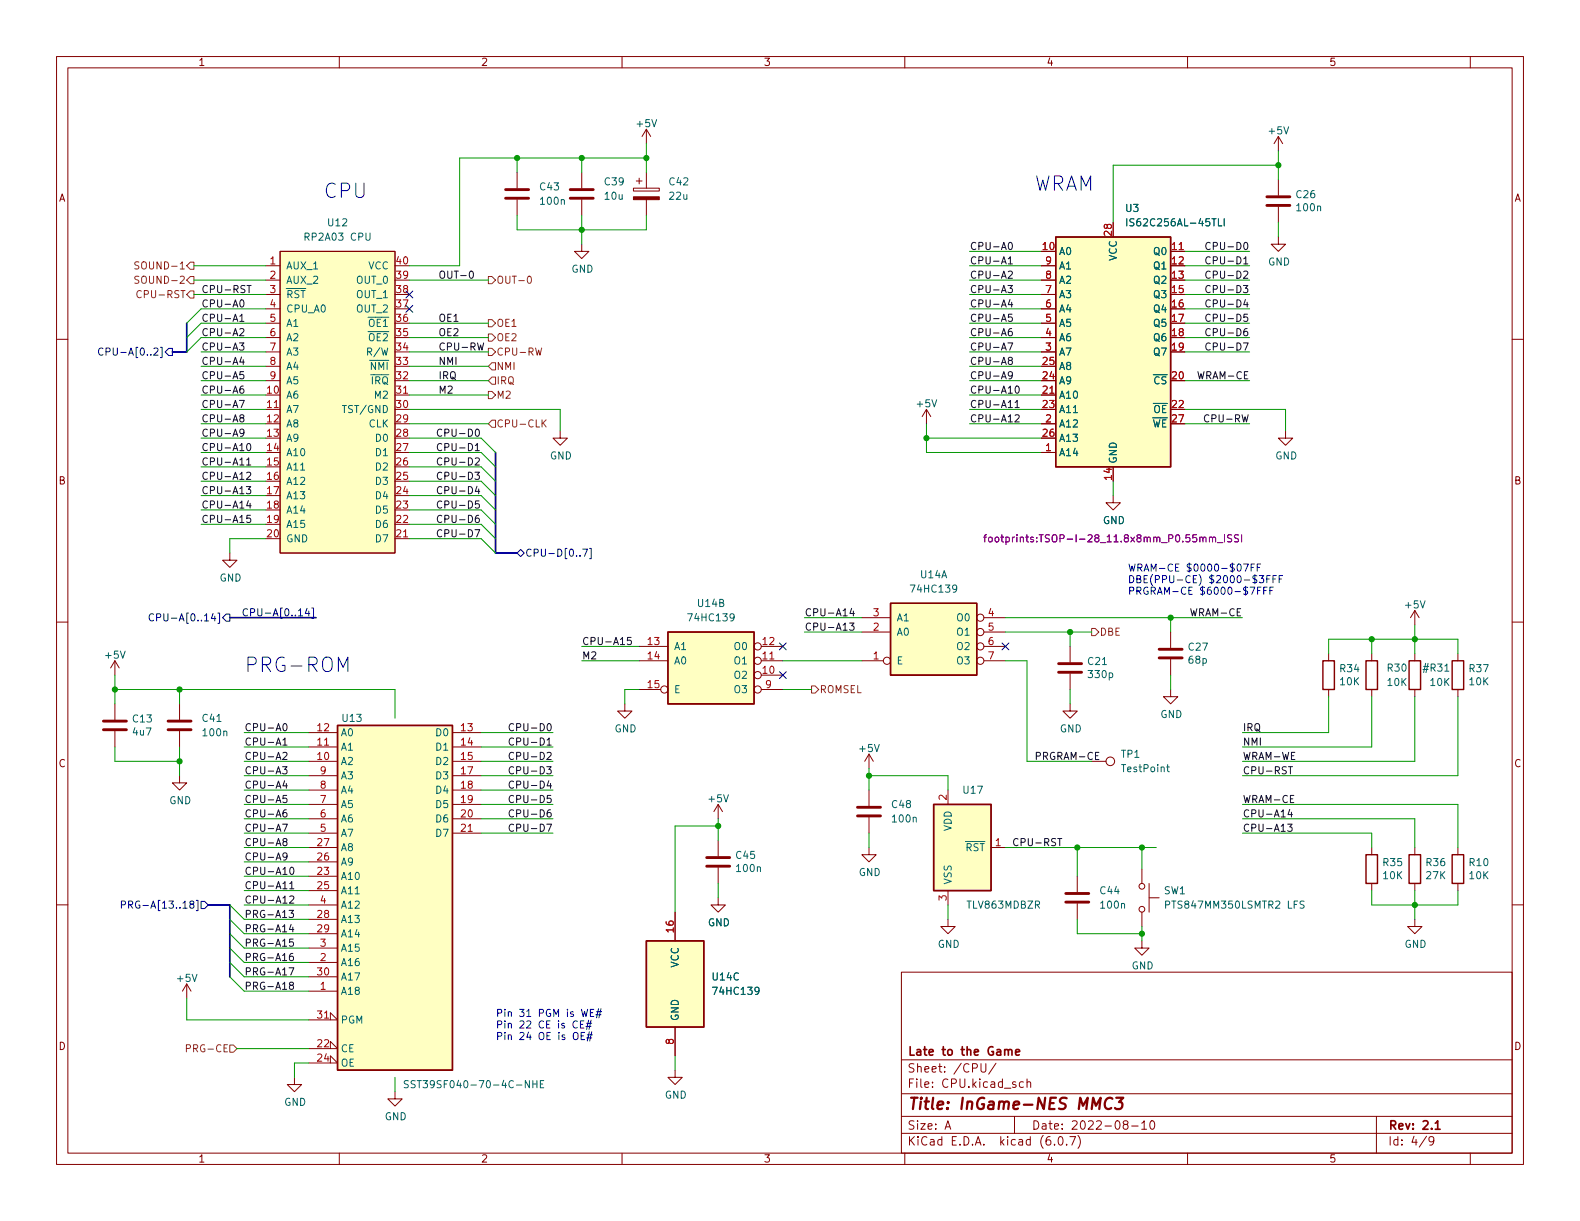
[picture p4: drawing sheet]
<svg xmlns="http://www.w3.org/2000/svg" width="279mm" height="216mm" viewBox="0 0 279 216" stroke-linecap="round" stroke-linejoin="round" font-family="sans-serif">
<defs><g id="words">
<g font-size="3.5" fill="#0000c2">
<text x="57.1" y="35">CPU</text>
<text x="182.9" y="33.8">WRAM</text>
<text x="43.2" y="118.9">PRG-ROM</text>
</g>
<text font-size="2.8" fill="#840000" x="160.4" y="196.2">Title: InGame-NES MMC3</text>
<g font-size="2.1" fill="#840000">
<text x="160.4" y="189.7">Sheet: /CPU/</text>
<text x="160.4" y="186.7">Late to the Game</text>
<text x="160.4" y="192.4">File: CPU.kicad_sch</text>
<text x="160.4" y="202.5">KiCad E.D.A. kicad (6.0.7)</text>
<text x="160.4" y="199.7">Size: A</text>
<text x="182.4" y="199.7">Date: 2022-08-10</text>
<text x="245.4" y="199.7">Rev: 2.1</text>
<text x="245.4" y="202.5">Id: 4/9</text>
</g>
<g font-size="1.8" fill="#840000">
<text x="35" y="11.6">1</text>
<text x="85" y="11.6">2</text>
<text x="135" y="11.6">3</text>
<text x="185" y="11.6">4</text>
<text x="235" y="11.6">5</text>
<text x="10.3" y="35.6">A</text>
<text x="267.7" y="35.6">A</text>
<text x="10.3" y="85.7">B</text>
<text x="267.7" y="85.7">B</text>
<text x="10.3" y="135.6">C</text>
<text x="267.7" y="135.6">C</text>
<text x="10.3" y="185.7">D</text>
<text x="267.7" y="185.7">D</text>
<text x="35" y="205.6">1</text>
<text x="85" y="205.6">2</text>
<text x="135" y="205.6">3</text>
<text x="185" y="205.6">4</text>
<text x="235" y="205.6">5</text>
</g>
<g font-size="1.8" fill="#006464">
<text x="112.7" y="22.5">+5V</text>
<text x="224.5" y="23.7">+5V</text>
<text x="95.6" y="33.7">C43</text>
<text x="107" y="32.8">C39</text>
<text x="107" y="35.3">10u</text>
<text x="118.4" y="32.8">C42</text>
<text x="118.4" y="35.3">22u</text>
<text x="229.3" y="35">C26</text>
<text x="58.1" y="40">U12</text>
<text x="95.7" y="36.2">100n</text>
<text x="199.1" y="37.5">U3</text>
<text x="200.2" y="40">IS62C256AL-45TLI</text>
<text x="229.4" y="37.3">100n</text>
<text x="50.5" y="47.6">AUX_1</text>
<text x="54.2" y="42.5">RP2A03 CPU</text>
<text x="65.1" y="47.6">VCC</text>
<text x="187.2" y="45.1">A0</text>
<text x="187.2" y="47.6">A1</text>
<text x="197.5" y="46.2" transform="rotate(-90 197.5 46.2)">VCC</text>
<text x="204.1" y="45.1">Q0</text>
<text x="204.1" y="47.6">Q1</text>
<text x="224.2" y="46.9">GND</text>
<text x="50.5" y="50.2">AUX_2</text>
<text x="50.5" y="52.7">~{RST}</text>
<text x="63.1" y="52.7">OUT_1</text>
<text x="63.1" y="50.2">OUT_0</text>
<text x="101" y="48.2">GND</text>
<text x="187.2" y="52.7">A3</text>
<text x="187.2" y="50.2">A2</text>
<text x="204.1" y="50.2">Q2</text>
<text x="204.1" y="52.7">Q3</text>
<text x="50.5" y="55.2">CPU_A0</text>
<text x="50.5" y="57.8">A1</text>
<text x="63.1" y="55.2">OUT_2</text>
<text x="63.9" y="57.8">~{OE1}</text>
<text x="187.2" y="57.8">A5</text>
<text x="187.2" y="55.2">A4</text>
<text x="204.1" y="55.2">Q4</text>
<text x="204.1" y="57.8">Q5</text>
<text x="50.5" y="60.3">A2</text>
<text x="50.5" y="62.9">A3</text>
<text x="50.5" y="65.4">A4</text>
<text x="63.9" y="60.3">~{OE2}</text>
<text x="64.2" y="65.4">~{NMI}</text>
<text x="65.4" y="62.9">R/W</text>
<text x="187.2" y="65.4">A8</text>
<text x="187.2" y="62.9">A7</text>
<text x="187.2" y="60.3">A6</text>
<text x="204.1" y="60.3">Q6</text>
<text x="204.1" y="62.9">Q7</text>
<text x="50.5" y="70.5">A6</text>
<text x="50.5" y="67.9">A5</text>
<text x="64.3" y="67.9">~{IRQ}</text>
<text x="66.4" y="70.5">M2</text>
<text x="187.2" y="70.5">A10</text>
<text x="187.2" y="67.9">A9</text>
<text x="202.7" y="67.9">~{CS}</text>
<text x="50.5" y="73">A7</text>
<text x="50.5" y="75.6">A8</text>
<text x="61.1" y="73">TST/GND</text>
<text x="65.2" y="75.6">CLK</text>
<text x="162.2" y="72">+5V</text>
<text x="187.2" y="75.6">A12</text>
<text x="187.2" y="73">A11</text>
<text x="202.3" y="75.6">~{WE}</text>
<text x="202.6" y="73">~{OE}</text>
<text x="50.5" y="78.1">A9</text>
<text x="50.5" y="80.6">A10</text>
<text x="50.5" y="83.2">A11</text>
<text x="66.6" y="83.2">D2</text>
<text x="66.6" y="80.6">D1</text>
<text x="66.6" y="78.1">D0</text>
<text x="97.2" y="81.2">GND</text>
<text x="187.2" y="80.6">A14</text>
<text x="187.2" y="78.1">A13</text>
<text x="197.5" y="82" transform="rotate(-90 197.5 82)">GND</text>
<text x="225.5" y="81.2">GND</text>
<text x="50.5" y="85.7">A12</text>
<text x="50.5" y="88.3">A13</text>
<text x="66.6" y="88.3">D4</text>
<text x="66.6" y="85.7">D3</text>
<text x="50.5" y="90.8">A14</text>
<text x="50.5" y="93.3">A15</text>
<text x="50.5" y="95.9">GND</text>
<text x="66.6" y="95.9">D7</text>
<text x="66.6" y="93.3">D6</text>
<text x="66.6" y="90.8">D5</text>
<text x="195" y="92.7">GND</text>
<text x="38.8" y="102.8">GND</text>
<text x="123.5" y="107.3">U14B</text>
<text x="161.4" y="104.8">74HC139</text>
<text x="162.8" y="102.2">U14A</text>
<text x="248.6" y="107.6">+5V</text>
<text x="122" y="109.9">74HC139</text>
<text x="158.5" y="112.4">A0</text>
<text x="158.5" y="109.9">A1</text>
<text x="169.3" y="109.9">O0</text>
<text x="169.3" y="112.4">O1</text>
<text x="18.7" y="116.5">+5V</text>
<text x="119.1" y="114.9">A1</text>
<text x="119.1" y="117.5">A0</text>
<text x="130" y="117.5">O1</text>
<text x="130" y="114.9">O0</text>
<text x="158.5" y="117.5">E</text>
<text x="169.3" y="114.9">O2</text>
<text x="169.3" y="117.5">O3</text>
<text x="192.5" y="117.6">C21</text>
<text x="192.6" y="119.9">330p</text>
<text x="210.2" y="115">C27</text>
<text x="210.3" y="117.3">68p</text>
<text x="237" y="118.8">R34</text>
<text x="245.4" y="118.7">R30</text>
<text x="251.9" y="118.7">#R31</text>
<text x="259.9" y="118.8">R37</text>
<text x="119.1" y="122.6">E</text>
<text x="130" y="120">O2</text>
<text x="130" y="122.6">O3</text>
<text x="237" y="121.2">10K</text>
<text x="245.4" y="121.3">10K</text>
<text x="253" y="121.3">10K</text>
<text x="259.9" y="121.2">10K</text>
<text x="23.5" y="127.7">C13</text>
<text x="23.6" y="130">4u7</text>
<text x="35.9" y="127.6">C41</text>
<text x="36" y="130.2">100n</text>
<text x="60.2" y="130.2">A0</text>
<text x="60.6" y="127.6">U13</text>
<text x="77.2" y="130.2">D0</text>
<text x="108.7" y="129.5">GND</text>
<text x="187.4" y="129.5">GND</text>
<text x="205.2" y="126.9">GND</text>
<text x="60.2" y="135.3">A2</text>
<text x="60.2" y="132.7">A1</text>
<text x="60.2" y="137.8">A3</text>
<text x="77.2" y="132.7">D1</text>
<text x="77.2" y="135.3">D2</text>
<text x="77.2" y="137.8">D3</text>
<text x="152.1" y="133">+5V</text>
<text x="198.3" y="134">TP1</text>
<text x="198.5" y="136.5">TestPoint</text>
<text x="29.9" y="142.2">GND</text>
<text x="60.2" y="142.9">A5</text>
<text x="60.2" y="140.3">A4</text>
<text x="77.2" y="140.3">D4</text>
<text x="77.2" y="142.9">D5</text>
<text x="125.4" y="141.9">+5V</text>
<text x="157.8" y="142.9">C48</text>
<text x="170.4" y="140.3">U17</text>
<text x="60.2" y="148">A7</text>
<text x="60.2" y="145.4">A6</text>
<text x="77.2" y="145.4">D6</text>
<text x="77.2" y="148">D7</text>
<text x="157.9" y="145.4">100n</text>
<text x="168.3" y="147" transform="rotate(-90 168.3 147)">VDD</text>
<text x="60.2" y="155.6">A10</text>
<text x="60.2" y="153">A9</text>
<text x="60.2" y="150.5">A8</text>
<text x="130.2" y="151.9">C45</text>
<text x="130.4" y="154.2">100n</text>
<text x="151.8" y="154.9">GND</text>
<text x="169.3" y="150.5">~{RST}</text>
<text x="244.6" y="153.1">R35</text>
<text x="244.6" y="155.4">10K</text>
<text x="252.3" y="153.1">R36</text>
<text x="252.3" y="155.4">27K</text>
<text x="259.9" y="153.1">R10</text>
<text x="259.9" y="155.4">10K</text>
<text x="60.2" y="158.1">A11</text>
<text x="60.2" y="160.7">A12</text>
<text x="168.3" y="156.5" transform="rotate(-90 168.3 156.5)">VSS</text>
<text x="171.1" y="160.7">TLV863MDBZR</text>
<text x="194.6" y="158.1">C44</text>
<text x="194.8" y="160.7">100n</text>
<text x="205.8" y="158.1">SW1</text>
<text x="206.7" y="160.7">PTS847MM350LSMTR2 LFS</text>
<text x="60.2" y="163.2">A13</text>
<text x="60.2" y="165.7">A14</text>
<text x="125.2" y="163.8">GND</text>
<text x="165.8" y="167.6">GND</text>
<text x="248.4" y="167.6">GND</text>
<text x="31.4" y="173.6">+5V</text>
<text x="60.2" y="170.8">A16</text>
<text x="60.2" y="168.3">A15</text>
<text x="60.2" y="173.4">A17</text>
<text x="120" y="171.1" transform="rotate(-90 120 171.1)">VCC</text>
<text x="126.1" y="173.4">U14C</text>
<text x="200.1" y="171.4">GND</text>
<text x="60.2" y="175.9">A18</text>
<text x="126.4" y="175.9">74HC139</text>
<text x="60.2" y="181">PGM</text>
<text x="120" y="180.6" transform="rotate(-90 120 180.6)">GND</text>
<text x="60.2" y="186.1">CE</text>
<text x="60.2" y="188.6">OE</text>
<text x="50.2" y="195.5">GND</text>
<text x="73.6" y="192.4">SST39SF040-70-4C-NHE</text>
<text x="117.5" y="194.3">GND</text>
<text x="68" y="198.1">GND</text>
</g>
<g font-size="1.8" fill="#a90000">
<text x="196.6" y="41.6" transform="rotate(-90 196.6 41.6)">28</text>
<text x="47.8" y="46.7">1</text>
<text x="70.1" y="46.7">40</text>
<text x="184.4" y="44.2">10</text>
<text x="184.9" y="46.7">9</text>
<text x="207.3" y="44.2">11</text>
<text x="207.3" y="46.7">12</text>
<text x="47.8" y="49.3">2</text>
<text x="47.8" y="51.8">3</text>
<text x="70.1" y="51.8">38</text>
<text x="70.1" y="49.3">39</text>
<text x="184.9" y="51.8">7</text>
<text x="184.9" y="49.3">8</text>
<text x="207.3" y="49.3">13</text>
<text x="207.3" y="51.8">15</text>
<text x="47.8" y="54.4">4</text>
<text x="47.8" y="56.9">5</text>
<text x="47.8" y="59.4">6</text>
<text x="70.1" y="59.4">35</text>
<text x="70.1" y="56.9">36</text>
<text x="70.1" y="54.4">37</text>
<text x="184.9" y="59.4">4</text>
<text x="184.9" y="56.9">5</text>
<text x="184.9" y="54.4">6</text>
<text x="207.3" y="54.4">16</text>
<text x="207.3" y="56.9">17</text>
<text x="207.3" y="59.4">18</text>
<text x="47.8" y="62">7</text>
<text x="47.8" y="64.5">8</text>
<text x="70.1" y="64.5">33</text>
<text x="70.1" y="62">34</text>
<text x="184.4" y="64.5">25</text>
<text x="184.9" y="62">3</text>
<text x="207.3" y="62">19</text>
<text x="47.3" y="69.6">10</text>
<text x="47.8" y="67.1">9</text>
<text x="70.1" y="69.6">31</text>
<text x="70.1" y="67.1">32</text>
<text x="184.4" y="69.6">21</text>
<text x="184.4" y="67.1">24</text>
<text x="207.3" y="67.1">20</text>
<text x="47.3" y="72.1">11</text>
<text x="47.3" y="74.7">12</text>
<text x="47.3" y="77.2">13</text>
<text x="70.1" y="77.2">28</text>
<text x="70.1" y="74.7">29</text>
<text x="70.1" y="72.1">30</text>
<text x="184.4" y="72.1">23</text>
<text x="184.4" y="77.2">26</text>
<text x="184.9" y="74.7">2</text>
<text x="207.3" y="72.1">22</text>
<text x="207.3" y="74.7">27</text>
<text x="47.3" y="79.8">14</text>
<text x="47.3" y="82.3">15</text>
<text x="70.1" y="82.3">26</text>
<text x="70.1" y="79.8">27</text>
<text x="184.9" y="79.8">1</text>
<text x="47.3" y="84.8">16</text>
<text x="47.3" y="87.4">17</text>
<text x="47.3" y="89.9">18</text>
<text x="70.1" y="89.9">23</text>
<text x="70.1" y="87.4">24</text>
<text x="70.1" y="84.8">25</text>
<text x="196.6" y="84.8" transform="rotate(-90 196.6 84.8)">14</text>
<text x="47.3" y="92.5">19</text>
<text x="47.3" y="95">20</text>
<text x="70.1" y="95">21</text>
<text x="70.1" y="92.5">22</text>
<text x="154.4" y="111.5">2</text>
<text x="154.4" y="109">3</text>
<text x="174.8" y="109">4</text>
<text x="174.8" y="111.5">5</text>
<text x="114.6" y="114">13</text>
<text x="114.6" y="116.6">14</text>
<text x="134.9" y="119.1">10</text>
<text x="134.9" y="116.6">11</text>
<text x="134.9" y="114">12</text>
<text x="154.4" y="116.6">1</text>
<text x="174.8" y="114">6</text>
<text x="174.8" y="116.6">7</text>
<text x="114.6" y="121.7">15</text>
<text x="135.4" y="121.7">9</text>
<text x="56.2" y="131.8">11</text>
<text x="56.2" y="129.3">12</text>
<text x="81.6" y="129.3">13</text>
<text x="81.6" y="131.8">14</text>
<text x="56.2" y="134.4">10</text>
<text x="56.7" y="136.9">9</text>
<text x="81.6" y="134.4">15</text>
<text x="81.6" y="136.9">17</text>
<text x="56.7" y="142">7</text>
<text x="56.7" y="139.4">8</text>
<text x="81.6" y="139.4">18</text>
<text x="81.6" y="142">19</text>
<text x="167.4" y="141.5" transform="rotate(-90 167.4 141.5)">2</text>
<text x="56.2" y="149.6">27</text>
<text x="56.7" y="147.1">5</text>
<text x="56.7" y="144.5">6</text>
<text x="81.6" y="144.5">20</text>
<text x="81.6" y="147.1">21</text>
<text x="176" y="149.6">1</text>
<text x="56.2" y="154.7">23</text>
<text x="56.2" y="152.1">26</text>
<text x="56.2" y="157.2">25</text>
<text x="56.7" y="159.8">4</text>
<text x="167.4" y="159.2" transform="rotate(-90 167.4 159.2)">3</text>
<text x="56.2" y="162.3">28</text>
<text x="56.2" y="164.8">29</text>
<text x="56.7" y="167.4">3</text>
<text x="119.1" y="164.8" transform="rotate(-90 119.1 164.8)">16</text>
<text x="56.2" y="172.5">30</text>
<text x="56.7" y="169.9">2</text>
<text x="56.7" y="175">1</text>
<text x="56.2" y="185.2">22</text>
<text x="56.2" y="180.1">31</text>
<text x="119.1" y="184.6" transform="rotate(-90 119.1 184.6)">8</text>
<text x="56.2" y="187.7">24</text>
</g>
<g font-size="1.8" fill="#725600">
<text x="25" y="47.6">SOUND-1</text>
<text x="25" y="50.2">SOUND-2</text>
<text x="25.1" y="52.7">CPU-RST</text>
<text x="87.7" y="50.2">OUT-0</text>
<text x="87.7" y="57.8">OE1</text>
<text x="87.7" y="65.4">NMI</text>
<text x="87.7" y="62.9">CPU-RW</text>
<text x="87.7" y="60.3">OE2</text>
<text x="87.7" y="67.9">IRQ</text>
<text x="87.7" y="70.5">M2</text>
<text x="87.7" y="75.6">CPU-CLK</text>
<text x="194.4" y="112.4">DBE</text>
<text x="144.9" y="122.6">ROMSEL</text>
<text x="33.7" y="186.1">PRG-CE</text>
</g>
<g font-size="1.8" fill="#0f0f0f">
<text x="171.4" y="46.7">CPU-A1</text>
<text x="171.4" y="44.2">CPU-A0</text>
<text x="214.4" y="44.2">CPU-D0</text>
<text x="214.4" y="46.7">CPU-D1</text>
<text x="35.6" y="51.8">CPU-RST</text>
<text x="77.5" y="49.3">OUT-0</text>
<text x="171.4" y="49.3">CPU-A2</text>
<text x="171.4" y="51.8">CPU-A3</text>
<text x="214.4" y="49.3">CPU-D2</text>
<text x="214.4" y="51.8">CPU-D3</text>
<text x="35.6" y="59.4">CPU-A2</text>
<text x="35.6" y="56.9">CPU-A1</text>
<text x="35.6" y="54.3">CPU-A0</text>
<text x="77.5" y="59.4">OE2</text>
<text x="77.5" y="56.9">OE1</text>
<text x="171.4" y="59.4">CPU-A6</text>
<text x="171.4" y="54.3">CPU-A4</text>
<text x="171.4" y="56.9">CPU-A5</text>
<text x="214.4" y="56.9">CPU-D5</text>
<text x="214.4" y="54.3">CPU-D4</text>
<text x="214.4" y="59.4">CPU-D6</text>
<text x="35.6" y="64.5">CPU-A4</text>
<text x="35.6" y="62">CPU-A3</text>
<text x="77.5" y="64.5">NMI</text>
<text x="77.5" y="62">CPU-RW</text>
<text x="171.4" y="64.5">CPU-A8</text>
<text x="171.4" y="62">CPU-A7</text>
<text x="214.4" y="62">CPU-D7</text>
<text x="35.6" y="67">CPU-A5</text>
<text x="35.6" y="69.6">CPU-A6</text>
<text x="77.5" y="67">IRQ</text>
<text x="77.5" y="69.6">M2</text>
<text x="171.4" y="67">CPU-A9</text>
<text x="171.4" y="69.6">CPU-A10</text>
<text x="212.2" y="67">WRAM-CE</text>
<text x="35.6" y="72.1">CPU-A7</text>
<text x="35.6" y="74.7">CPU-A8</text>
<text x="35.6" y="77.2">CPU-A9</text>
<text x="78.5" y="77.2">CPU-D0</text>
<text x="171.4" y="72.1">CPU-A11</text>
<text x="171.4" y="74.7">CPU-A12</text>
<text x="213.7" y="74.7">CPU-RW</text>
<text x="35.6" y="79.7">CPU-A10</text>
<text x="35.6" y="82.3">CPU-A11</text>
<text x="78.5" y="79.7">CPU-D1</text>
<text x="78.5" y="82.3">CPU-D2</text>
<text x="35.6" y="84.8">CPU-A12</text>
<text x="35.6" y="87.4">CPU-A13</text>
<text x="35.6" y="89.9">CPU-A14</text>
<text x="78.5" y="87.4">CPU-D4</text>
<text x="78.5" y="84.8">CPU-D3</text>
<text x="78.5" y="89.9">CPU-D5</text>
<text x="35.6" y="92.4">CPU-A15</text>
<text x="78.5" y="92.4">CPU-D6</text>
<text x="78.5" y="95">CPU-D7</text>
<text x="142.2" y="111.5">CPU-A13</text>
<text x="142.2" y="109">CPU-A14</text>
<text x="211" y="109">WRAM-CE</text>
<text x="102.9" y="114">CPU-A15</text>
<text x="102.9" y="116.6">M2</text>
<text x="43.2" y="131.8">CPU-A1</text>
<text x="43.2" y="129.3">CPU-A0</text>
<text x="91.2" y="129.3">CPU-D0</text>
<text x="91.2" y="131.8">CPU-D1</text>
<text x="219.7" y="131.8">NMI</text>
<text x="219.7" y="129.3">IRQ</text>
<text x="43.2" y="136.9">CPU-A3</text>
<text x="43.2" y="134.4">CPU-A2</text>
<text x="91.2" y="134.4">CPU-D2</text>
<text x="91.2" y="136.9">CPU-D3</text>
<text x="182.9" y="134.4">PRGRAM-CE</text>
<text x="219.7" y="134.4">WRAM-WE</text>
<text x="219.7" y="136.9">CPU-RST</text>
<text x="43.2" y="142">CPU-A5</text>
<text x="43.2" y="139.4">CPU-A4</text>
<text x="91.2" y="142">CPU-D5</text>
<text x="91.2" y="139.4">CPU-D4</text>
<text x="219.7" y="142">WRAM-CE</text>
<text x="43.2" y="147.1">CPU-A7</text>
<text x="43.2" y="144.5">CPU-A6</text>
<text x="43.2" y="149.6">CPU-A8</text>
<text x="91.2" y="147.1">CPU-D7</text>
<text x="91.2" y="144.5">CPU-D6</text>
<text x="180.1" y="149.6">CPU-RST</text>
<text x="219.7" y="147.1">CPU-A13</text>
<text x="219.7" y="144.5">CPU-A14</text>
<text x="43.2" y="154.7">CPU-A10</text>
<text x="43.2" y="152.1">CPU-A9</text>
<text x="43.2" y="157.2">CPU-A11</text>
<text x="43.2" y="159.8">CPU-A12</text>
<text x="43.2" y="164.8">PRG-A14</text>
<text x="43.2" y="167.4">PRG-A15</text>
<text x="43.2" y="162.3">PRG-A13</text>
<text x="43.2" y="169.9">PRG-A16</text>
<text x="43.2" y="172.5">PRG-A17</text>
<text x="43.2" y="175">PRG-A18</text>
</g>
<g font-size="1.8" fill="#000084">
<text x="19.4" y="62.9">CPU-A[0..2]</text>
<text x="92.8" y="98.4">CPU-D[0..7]</text>
<text x="28.6" y="109.9">CPU-A[0..14]</text>
<text x="45.2" y="109">CPU-A[0..14]</text>
<text x="23.7" y="160.7">PRG-A[13..18]</text>
</g>
<text font-size="1.8" fill="#840084" x="176.9" y="95.9">footprints:TSOP-I-28_11.8x8mm_P0.55mm_ISSI</text>
<g font-size="1.8" fill="#0000c2">
<text x="199.4" y="101.1">WRAM-CE $0000-$07FF</text>
<text x="199.4" y="103.1">DBE(PPU-CE) $2000-$3FFF</text>
<text x="199.4" y="105.1">PRGRAM-CE $6000-$7FFF</text>
<text x="87.6" y="179.8">Pin 31 PGM is WE#</text>
<text x="87.6" y="181.8">Pin 22 CE is CE#</text>
<text x="87.6" y="183.9">Pin 24 OE is OE#</text>
</g>
</g></defs>
<g fill="none" stroke="#840000" stroke-width=".18">
<path d="M10 10h259.4v195.9h-259.4zM12 12h255.4v191.9h-255.4zM60 10v2M110 10v2M160 10v2M210 10v2M260 10v2M91.4 30.5v2.8M91.4 35.3v2.8M102.9 30.5v2.8M102.9 35.3v2.8M112 33.3h4.6v.5h-4.6z"/>
<path d="M112.5 32h1M113 31.5v1M114.3 22.9v2.5M114.3 30.5v2.8M114.3 35.3v2.8M114.3 22.9l-.8 1.2M114.3 22.9l.8 1.2M226.1 24.1v2.6M226.1 31.8v2.7M226.1 36.6v2.8M226.1 24.1l-.8 1.3M226.1 24.1l.7 1.3"/>
<path d="M10 60h2M47 47h2.5M47 49.5h2.5M47 52.1h2.5M47 54.6h2.5M47 57.2h2.5M47 59.7h2.5M49.5 44.5h20.3v53.3h-20.3zM102.9 43.2v1.3h1.2l-1.2 1.2-1.3-1.2h1.3M184.1 47h2.6M184.1 49.5h2.6M184.1 52.1h2.6"/>
<path d="M184.1 54.6h2.6M184.1 57.2h2.6M184.1 59.7h2.6M207 44.5h2.5M226.1 41.9v1.3h1.2l-1.2 1.3-1.3-1.3h1.3M267.4 60h2M47 72.4h2.5M47 62.2h2.5M47 64.8h2.5M47 67.3h2.5M69.8 69.9h2.6M99.1 76.2v1.3h1.2l-1.2 1.2-1.3-1.2h1.3"/>
<path d="M163.8 72.4l-.7 1.3M163.8 72.4v2.5M163.8 72.4l.8 1.3M184.1 69.9h2.6M184.1 62.2h2.6M184.1 74.9h2.6M227.3 76.2v1.3h1.3l-1.3 1.2-1.2-1.2h1.2M40.6 97.8v1.3h1.3l-1.3 1.2-1.2-1.2h1.2M69.8 95.3h2.6M184.1 80h2.6M196.8 87.6v1.3h1.3l-1.3 1.3-1.2-1.3h1.2M10 110h2"/>
<path d="M20.3 116.8v2.6M20.3 116.8l-.7 1.3M20.3 116.8l.8 1.3M113 116.8h5.1M113 114.3h5.1M134.6 119.4h3.8M134.6 116.8h3.8M134.6 114.3h3.8M152.4 116.8h3.8M152.4 111.8h5.1M152.4 109.2h5.1M174 116.8h3.8"/>
<path d="M174 114.3h3.8M174 111.8h3.8M174 109.2h3.8M189.2 114.3v2.8M189.2 119.1v2.8M207 111.8v2.8M207 116.6v2.8M234.9 115.6v1.2M242.6 115.6v1.2M250.2 108v2.5M250.2 115.6v1.2M250.2 108l-.8 1.2"/>
<path d="M250.2 108l.8 1.2M257.8 115.6v1.2M267.4 110h2M20.3 124.5v2.8M20.3 129.3v2.8M31.7 137.2v1.2h1.3l-1.3 1.3-1.2-1.3h1.2M31.7 124.5v2.8M31.7 129.3v2.8M54.6 134.6h5.1M54.6 132.1h5.1M54.6 129.5h5.1M54.6 137.2h5.1"/>
<path d="M54.6 139.7h5.1M80 134.6h5.1M80 132.1h5.1M80 129.5h5.1M80 137.2h5.1M80 139.7h5.1M110.5 124.5v1.2h1.3l-1.3 1.3-1.3-1.3h1.3M113 121.9h3.8M134.6 121.9h3.8M153.7 133.4v2.5M153.7 139.7v2.8M153.7 133.4l-.8 1.2"/>
<path d="M153.7 133.4l.7 1.2M167.6 139.7v2.5M189.2 124.5v1.2h1.3l-1.3 1.3-1.2-1.3h1.2M193 134.6h2.6M207 121.9v1.3h1.3l-1.3 1.3-1.3-1.3h1.3M234.9 121.9v1.3M242.6 121.9v1.3M250.2 121.9v1.3M257.8 121.9v1.3M10 160h2M54.6 149.9h5.1M54.6 142.2h5.1"/>
<path d="M54.6 144.8h5.1M54.6 147.3h5.1M54.6 154.9h5.1M54.6 157.5h5.1M54.6 152.4h5.1M80 142.2h5.1M80 144.8h5.1M80 147.3h5.1M127 158.8v1.2h1.3l-1.3 1.3-1.3-1.3h1.3M127 142.2v2.6M127 148.6v2.8M127 153.4v2.8"/>
<path d="M127 142.2l-.8 1.3M127 142.2l.8 1.3M153.7 149.9v1.2h1.2l-1.2 1.3-1.3-1.3h1.3M153.7 144.5v2.8M167.6 157.5v2.5M175.3 149.9h2.5M190.5 154.9v2.8M190.5 159.8v2.8M201.9 153.7v2.5M203.2 158.8h1.8M203.2 156.2v5.1M242.6 149.9v1.2"/>
<path d="M242.6 156.2v1.3M250.2 149.9v1.2M250.2 156.2v1.3M257.8 149.9v1.2M257.8 156.2v1.3M267.4 160h2M33 174l-.7 1.3M33 174v2.5M33 174l.8 1.3M54.6 175.3h5.1M54.6 170.2h5.1M54.6 162.6h5.1"/>
<path d="M54.6 165.1h5.1M54.6 167.6h5.1M54.6 172.7h5.1M54.6 160h5.1M119.4 161.3v5.1M159.4 171.9h108v32h-108zM167.6 162.6v1.2h1.3l-1.3 1.3-1.2-1.3h1.2M201.9 166.4v1.2h1.3l-1.3 1.3-1.2-1.3h1.2M201.9 161.3v2.5M250.2 162.6v1.2h1.3l-1.3 1.3-1.3-1.3h1.3M52.1 190.5v1.3h1.2l-1.2 1.2-1.3-1.2h1.3M54.6 185.4h5.1l-1.3-1.2v1.2"/>
<path d="M54.6 188h5.1l-1.3-1.3v1.3M54.6 180.3h5.1l-1.3-1.2v1.2M69.8 193v1.3h1.3l-1.3 1.3-1.2-1.3h1.2M119.4 189.2v1.3h1.2l-1.2 1.3-1.3-1.3h1.3M119.4 181.6v5.1M159.4 197.4h108M159.4 193.4h108M159.4 187.4h108M167.1 199.7l.5-1.5 .5 1.5M167.3 199.2h.7M173.5 188.1v1.2l.3 .3h.2l.3-.3v-1.2M176.1 188l-1.3 1.9"/>
<path d="M179.4 197.4v3M181 191.4l-.5-.1-.2 .3v.4l.1 .2h.6M181.6 191.4l.2-.1 .4 .1 .1 .9M181.6 190.8v1.5M198.9 198.8l-.3-.3 .1-.2 .2-.1h.4l.2 .3-.1 .2-.6 .2-.2 .2 .1 .4 .2 .2 .4-.1 .2-.2-.1-.4-.2-.2M200.1 199.1h1.2M201.9 198.6l.4-.4v1.5M201.9 199.7h.9M203.5 198.3l.2-.1a.81 .81 0 0 1 .6 .6 .81 .81 0 0 1-.3 .8l-.2 .1a.81 .81 0 0 1-.3-1.4zM243.4 197.4v6.5M60 203.9v2M110 203.9v2"/>
<path d="M159.4 200.4h108M160 203.9v2M186.5 202.3v.2M187.3 201h.2a.81 .81 0 0 1 .6 .6 .81 .81 0 0 1-.3 .8l-.2 .1a.81 .81 0 0 1-.6-.6 .81 .81 0 0 1 .3-.9zM188.6 202.3v.2M189.2 201h1l-.7 1.5M190.6 200.8a1.72 1.72 0 0 1 0 2.2M210 203.9v2M252.3 200.9l-1.3 1.9M253.5 201.6l-.2 .3h-.3l-.3-.3 .1-.6h.5l.2 .1a.99 .99 0 0 1-.4 1.4h-.3M260 203.9v2"/>
<circle cx="134" cy="116.8" r=".63"/>
<circle cx="134" cy="114.3" r=".63"/>
<circle cx="134" cy="119.4" r=".63"/>
<circle cx="156.8" cy="116.8" r=".63"/>
<circle cx="173.4" cy="114.3" r=".63"/>
<circle cx="173.4" cy="111.8" r=".63"/>
<circle cx="173.4" cy="116.8" r=".63"/>
<circle cx="173.4" cy="109.2" r=".63"/>
<circle cx="117.5" cy="121.9" r=".63"/>
<circle cx="134" cy="121.9" r=".63"/>
<circle cx="196.3" cy="134.6" r=".76"/>
<circle cx="201.9" cy="156.7" r=".51"/>
<circle cx="201.9" cy="160.8" r=".51"/>
</g>
<path d="M177.7 185.7l.2-.1 .3 .1 .1 .9M178.3 185.8l.2-.2 .4 .1 .1 .9M179.6 186.1l.7-.2-.1-.2-.4-.1-.2 .2 .1 .7h.5M253.8 198.6l.4-.4v1.5M253.8 199.7h.9" fill="none" stroke="#840000" stroke-width=".3"/>
<path d="M196.7 194.3a.88 .88 0 0 0-1 0 .88 .88 0 0 0-.3 .9 .69 .69 0 0 0 .3 .8 .69 .69 0 0 0 .8-.1M197.4 194.1h1.2l-.7 .8h.3l.2 .2 .1 .1-.2 .7-.3 .2h-.6l-.2-.2" fill="none" stroke="#840000" stroke-width=".4"/>
<g fill="#ffffc2" stroke="#ffffc2" stroke-width=".18">
<path d="M165.1 142.2h10.2v15.3h-10.2z"/>
<path d="M49.5 44.5h20.3v53.3h-20.3z"/>
<path d="M118.1 111.8h15.2v12.7h-15.2z"/>
<path d="M186.7 41.9h20.3v40.7h-20.3z"/>
<path d="M59.7 128.3h20.3v60.9h-20.3z"/>
<path d="M157.5 106.7h15.2v12.7h-15.2z"/>
<path d="M114.3 166.4h10.2v15.2h-10.2z"/>
</g>
<g fill="none" stroke="#840000" stroke-width=".25">
<path d="M186.7 41.9h20.3v40.7h-20.3zM118.1 111.8h15.2v12.7h-15.2zM157.5 106.7h15.2v12.7h-15.2zM233.9 116.8h2.1v5.1h-2.1zM241.6 116.8h2v5.1h-2zM249.2 116.8h2v5.1h-2zM256.8 116.8h2v5.1h-2zM59.7 128.3h20.3v60.9h-20.3zM165.1 142.2h10.2v15.3h-10.2zM241.6 151.1h2v5.1h-2zM249.2 151.1h2v5.1h-2zM256.8 151.1h2v5.1h-2z"/>
<path d="M114.3 166.4h10.2v15.2h-10.2z"/>
</g>
<g fill="none" stroke="#006464" stroke-width=".18">
<path d="M199.3 38.7v1.2M215.5 38.7v1.2h.6M216.5 38.7v1.2M206.3 135.6h.5M206.5 135.2v1.1l.3 .2M206.1 160l.6-.1 .1-.2v-.3l-.7-.1v1.3M230.6 159.4l-.5-.1-.2 .1v.4l.6 .3 .1 .3-.2 .2-.5-.1M72.2 191.1h-.5l-.2 .2 .1 .3 .5 .3v.3l-.1 .1h-.5M73.4 191.1h-.5l-.1 .1v.4l.5 .2 .1 .3-.2 .2h-.5M94.2 191.7h.7M94.9 191.1v1.2M95.6 191.7h.4"/>
<path d="M96.2 191.1h-.6v1.2h.6"/>
</g>
<path d="M174 95h.4M174.4 94.6l-.3 .1v1.1M174.9 95.1l.1-.1 .4 .1 .1 .5-.1 .2h-.4l-.1-.1zM176 95.1l.2-.1 .4 .1v.5l-.1 .2h-.3l-.2-.1zM215.3 95.9h.9M216.5 94.6v1.2M217.8 94.6h-.5l-.2 .1v.3l.6 .3 .1 .3-.2 .2h-.5M219 94.6h-.5l-.2 .1v.3l.6 .3 .1 .3-.2 .2h-.5M219.6 94.6v1.2" fill="none" stroke="#840084" stroke-width=".18"/>
<g fill="none" stroke="#840000" stroke-width=".51">
<path d="M89.4 33.5h4.1M89.4 35.1h4.1M100.8 33.5h4.1M100.8 35.1h4.1M224 34.8h4.1M224 36.3h4.1M187.2 117.3h4.1M187.2 118.9h4.1M205 114.8h4M205 116.3h4M18.3 127.5h4.1M18.3 129h4.1"/>
<path d="M29.7 127.5h4.1M29.7 129h4.1M125 151.6h4M125 153.2h4M151.6 142.7h4.1M151.6 144.3h4.1M188.5 158h4M188.5 159.5h4"/>
</g>
<path d="M112 34.8h4.6v.5h-4.6z" fill="#840000" stroke="#840000" stroke-width=".18"/>
<g fill="none" stroke="#725600" stroke-width=".18">
<path d="M24.6 48.9l-.5-.1-.2 .2v.3l.5 .3 .2 .3-.3 .2-.5-.1M24.6 46.4l-.5-.1-.2 .1v.4l.5 .2 .2 .3-.3 .3-.5-.1M25 51.5a.6 .6 0 0 0-.9 .4 .6 .6 0 0 0 .6 .7l.3-.1M33.7 48.9h.6v1.3h-.6l-.7-.7zM33.7 46.4h.6v1.2h-.6l-.7-.6zM33.7 51.4h.6v1.3h-.6l-.7-.6zM86.4 56.5h.6l.6 .7-.6 .6h-.6zM86.4 48.9h.6l.6 .6-.6 .7h-.6zM86.4 59.1h.6l.6 .6-.6 .6h-.6zM93.4 49l.2-.2a.68 .68 0 0 1 .4 .7 .68 .68 0 0 1-.4 .6l-.2-.1-.1-.4zM86.4 61.6h.6l.6 .6-.6 .7h-.6zM86.4 69.2h.6l.6 .7-.6 .6h-.6z"/>
<path d="M87 74.3h.6v1.3h-.6l-.6-.7zM87 64.1h.6v1.3h-.6l-.6-.6zM87 66.7h.6v1.2h-.6l-.6-.6zM94.7 61.5l.3 1.3 .2-.9 .3 .9 .3-1.3M96 74.8l.6 .7M96.6 74.2l-.7 .8M193 111.1h.7l.6 .7-.6 .6h-.7zM143.5 121.3h.6l.7 .6-.7 .7h-.6zM33 185.4l.6-.1 .1-.2-.1-.3-.6-.1v1.3M40.6 184.8h.7l.6 .6-.6 .7h-.7z"/>
</g>
<g fill="none" stroke="#000084" stroke-width=".18">
<path d="M71.8 51.5l1.2 1.2M71.8 54l1.2 1.2M73 51.5l-1.2 1.2M73 54l-1.2 1.2M18.2 61.7a.6 .6 0 0 0-.8 .4 .6 .6 0 0 0 .6 .7l.2-.1M18.8 62.2l.6-.1 .1-.1-.1-.3-.6-.2v1.3M29.8 61.6h.7v1.3h-.7l-.6-.7zM91.4 97.8l.7-.6 .6 .6-.6 .6zM103 97.1h.9l-.5 1.3M104.3 97h.3v1.8h-.3M27.2 108.6a.6 .6 0 0 0-.9 .5 .6 .6 0 0 0 .6 .7l.3-.1M27.7 109.2l.6-.1 .1-.2v-.3l-.7-.1v1.3"/>
<path d="M39.4 109.2l.6-.6h.6v1.3h-.6zM43.8 107.8a.6 .6 0 0 0-.9 .4 .6 .6 0 0 0 .6 .7l.3-.1M44.3 108.3l.6-.1 .1-.1v-.3l-.7-.2v1.3M137.8 113.7l1.2 1.2M137.8 118.8l1.2 1.2M139 113.7l-1.2 1.2M139 118.8l-1.2 1.2M177.2 113.7l1.2 1.2M178.4 113.7l-1.2 1.2M21.5 160l.6-.1 .1-.2-.1-.3-.6-.1v1.3M22.7 160l.6-.1 .2-.2-.1-.3-.7-.1v1.3M23 160l.5 .6"/>
<path d="M35.6 159.4h.6l.6 .6-.6 .7h-.6z"/>
</g>
<g fill="none" stroke="#0f0f0f" stroke-width=".18">
<path d="M42.4 58.2l.5-.1 .2 .4-.8 .9h.8M42.4 55.9l.4-.3v1.2M42.4 56.8h.7M42.6 53.1l.1-.1a.68 .68 0 0 1 .5 .7 .68 .68 0 0 1-.5 .6 .84 .84 0 0 1-.1-1.2zM43.7 50.5h.7M44 50.5v1.2M83.1 48.1l.2-.2a.68 .68 0 0 1 .4 .7 .68 .68 0 0 1-.4 .6l-.2-.1-.1-.4zM178.2 50.5h.8l-.4 .5 .4 .1v.5l-.2 .1-.6-.1M178.3 45.8l.4-.4v1.3M178.3 48.1l.5-.2 .2 .4-.8 .9h.8M178.3 46.7h.7M178.4 43l.2-.1a.68 .68 0 0 1 .4 .6 .68 .68 0 0 1-.4 .6l-.2-.1-.1-.4z"/>
<path d="M178.6 53l-.3 .9h.8M178.9 58.1l-.4 .1a.86 .86 0 0 0 0 1.2l.5-.2v-.4l-.2-.2h-.3l-.2 .2M178.9 53.4v.9M179 55.6h-.6l-.1 .6 .2-.2 .4 .1 .1 .2v.4l-.2 .1-.5-.1M214 48.1a.6 .6 0 0 0-.8 .4 .6 .6 0 0 0 .6 .7l.2-.1M214 50.6a.6 .6 0 0 0-.8 .4 .6 .6 0 0 0 .6 .7l.2-.1M214 55.7a.6 .6 0 0 0-.8 .4 .6 .6 0 0 0 .6 .7l.2-.1M214 43a.6 .6 0 0 0-.8 .4 .6 .6 0 0 0 .6 .7l.2-.1M214 45.5a.6 .6 0 0 0-.8 .4 .6 .6 0 0 0 .6 .8l.2-.2M214 53.1a.6 .6 0 0 0-.8 .5 .6 .6 0 0 0 .6 .7l.2-.1M214 58.2a.6 .6 0 0 0-.8 .4 .6 .6 0 0 0 .6 .8l.2-.2M42.3 70.8h.9l-.5 1.3"/>
<path d="M42.3 60.6h.8l-.4 .5 .4 .1v.6l-.2 .1-.6-.1M42.7 73.9l-.3-.3 .1-.1 .2-.2 .3 .1 .1 .2v.2l-.6 .1-.1 .2v.3l.3 .2h.2l.2-.2v-.3l-.2-.2M42.7 63.1l-.3 .9h.8M43 68.3h-.3a.86 .86 0 0 0 0 1.2l.4-.1v-.4l-.2-.3h-.2l-.3 .3M43 63.6v.8M43.1 65.7h-.6l-.1 .6 .2-.1 .4 .1 .1 .1v.5l-.2 .1-.5-.1M43.1 76.4l-.2 .3h-.2l-.3-.3 .1-.5h.4l.2 .1a.84 .84 0 0 1-.3 1.1h-.3M43.7 78.5l.2-.1a.68 .68 0 0 1 .5 .7 .68 .68 0 0 1-.5 .6l-.2-.1-.1-.4zM78.1 76a.6 .6 0 0 0-.8 .4 .6 .6 0 0 0 .6 .7l.2-.1M78.1 78.5a.6 .6 0 0 0-.8 .5 .6 .6 0 0 0 .6 .7l.2-.1M84.4 60.6l.3 1.3 .3-.9 .2 .9 .3-1.3M178.2 60.6h.9l-.6 1.3"/>
<path d="M178.5 63.7l-.2-.2 .1-.2 .1-.1h.4l.1 .2v.2l-.6 .2-.1 .2v.2l.2 .2h.3l.2-.2v-.2l-.2-.3M179 66.3l-.2 .2-.4-.1-.1-.1 .1-.5 .4-.1 .2 .1a.84 .84 0 0 1-.3 1.2h-.3M179.5 71.2l.4-.4v1.3M179.5 73.5l.5-.2 .2 .4-.8 .9h.8M179.5 72.1h.7M179.7 68.3h.1a.68 .68 0 0 1 .5 .6 .68 .68 0 0 1-.5 .6 .84 .84 0 0 1-.1-1.2zM213.8 73.5a.6 .6 0 0 0-.9 .4 .6 .6 0 0 0 .6 .7l.3-.1M214 60.8a.6 .6 0 0 0-.8 .4 .6 .6 0 0 0 .6 .7l.2-.1M43.6 86h.7l-.4 .5 .4 .1v.6l-.2 .1-.5-.1M43.6 83.6l.5-.1 .2 .4-.7 .9h.7M43.6 81.3l.4-.3v1.2M43.6 82.2h.7"/>
<path d="M43.9 88.5l-.3 .9h.8M44.2 89v.8M44.3 91.1h-.6l-.1 .6 .2-.1 .4 .1 .1 .1v.5l-.2 .1-.5-.1M78.1 86.2a.6 .6 0 0 0-.8 .4 .6 .6 0 0 0 .6 .7l.2-.1M78.1 83.6a.6 .6 0 0 0-.8 .4 .6 .6 0 0 0 .6 .8l.2-.2M78.1 88.7a.6 .6 0 0 0-.8 .4 .6 .6 0 0 0 .6 .7l.2-.1M78.1 81.1a.6 .6 0 0 0-.8 .4 .6 .6 0 0 0 .6 .7l.2-.1M78.1 91.2a.6 .6 0 0 0-.8 .5 .6 .6 0 0 0 .6 .7l.2-.1M78.1 93.8a.6 .6 0 0 0-.8 .4 .6 .6 0 0 0 .6 .7l.2-.1M111.6 112.7h-.6l-.1 .6 .2-.1 .4 .1 .2 .1-.1 .5-.2 .1-.5-.1M150.2 110.2h.8l-.4 .5 .4 .1v.5l-.2 .1-.6-.1M150.6 107.6l-.3 .9h.8"/>
<path d="M150.9 108.1v.8M50 135.6h.8l-.5 .5 .4 .1v.5l-.2 .1-.5-.1M50 130.9l.4-.4v1.3M50 133.2l.5-.2 .3 .4-.8 .9h.8M50 131.8h.8M50.2 128l.1-.1a.68 .68 0 0 1 .5 .7 .68 .68 0 0 1-.5 .6 .84 .84 0 0 1-.1-1.2zM50.3 138l-.3 1h.8M50.6 138.5v.9M90.8 133.2a.6 .6 0 0 0-.8 .4 .6 .6 0 0 0 .6 .7l.2-.1M90.8 135.7a.6 .6 0 0 0-.8 .4 .6 .6 0 0 0 .6 .7l.2-.1M90.8 128.1a.6 .6 0 0 0-.8 .4 .6 .6 0 0 0 .6 .7l.2-.1M90.8 130.6a.6 .6 0 0 0-.8 .4 .6 .6 0 0 0 .6 .8l.2-.2"/>
<path d="M90.8 138.2a.6 .6 0 0 0-.8 .5 .6 .6 0 0 0 .6 .7l.2-.1M194.3 133h-.6v1.3h.6M227.8 135.6h.8M228.2 135.6v1.2M50 145.7h.8l-.5 1.3M50.3 148.8l-.3-.2 .1-.2 .2-.1h.3l.2 .2-.1 .2-.5 .2-.2 .2v.2l.3 .2h.2l.3-.2v-.2l-.3-.3M50.6 143.2h-.3a.86 .86 0 0 0 0 1.3l.4-.2 .1-.4-.3-.2h-.2l-.3 .2M50.7 140.6h-.6l-.1 .7 .2-.2 .4 .1 .2 .2-.1 .4-.2 .1-.5-.1M50.8 151.4l-.3 .2-.3-.1-.2-.1 .2-.5 .3-.1 .2 .1a.84 .84 0 0 1-.3 1.2h-.2M51.2 156.3l.4-.4v1.3M51.2 158.6l.5-.2 .3 .4-.8 .9h.8M51.2 157.2h.8"/>
<path d="M51.4 153.5l.1-.2a.68 .68 0 0 1 .5 .7 .68 .68 0 0 1-.5 .6l-.1-.1-.2-.4zM90.8 145.9a.6 .6 0 0 0-.8 .4 .6 .6 0 0 0 .6 .7l.2-.1M90.8 140.8a.6 .6 0 0 0-.8 .4 .6 .6 0 0 0 .6 .7l.2-.1M90.8 143.3a.6 .6 0 0 0-.8 .4 .6 .6 0 0 0 .6 .8l.2-.2M180 148.4a.6 .6 0 0 0-.8 .4 .6 .6 0 0 0 .6 .7l.2-.1M227.7 145.7h.8l-.4 .5 .3 .1v.6l-.1 .1-.6-.1M228.1 143.1l-.3 .9h.8M228.4 143.6v.9M51.1 161h.8l-.4 .5 .3 .1v.5l-.1 .1-.6-.1M51.1 171.1h.9l-.6 1.3M51.4 174.2l-.2-.2v-.2l.2-.1h.4l.1 .2-.1 .2-.5 .2-.1 .2v.3l.2 .1h.3l.2-.2-.1-.4-.1-.1M51.5 163.4l-.3 1h.8"/>
<path d="M51.8 168.6h-.4a.85 .85 0 0 0 0 1.3l.4-.2 .1-.4-.2-.2h-.3l-.2 .2M51.8 163.9v.9M51.8 166h-.6v.7l.2-.2 .4 .1 .1 .2-.1 .4-.1 .1-.5-.1"/>
</g>
<g fill="none" stroke="#0000c2" stroke-width=".18">
<path d="M219.9 99.7h.9l-.6 1.3M221.8 99.7h-.6v1.3M222.9 99.7h-.6v1.3M59.8 118.7v-2.5l.9 1.8 .8-1.8v2.5M221.2 100.3h.5M222.3 100.3h.4M222.4 104.4h.4M222.7 101.8h.8l-.4 .5 .3 .1v.5l-.2 .1-.5-.1M223 103.8h-.6v1.3M223.5 104.4h.4M224 102.4h.4M224.1 103.8h-.6v1.3"/>
<path d="M224.6 104.4h.4M224.6 101.8h-.6v1.2M225.1 102.4h.4M225.2 103.8h-.6v1.3M225.7 101.8h-.6v1.2M226.2 102.4h.4M226.8 101.8h-.6v1.2M102.8 178.5l.3 1.2 .3-.9 .2 .9 .3-1.2M104.4 179.1h.4M105 178.5h-.6v1.2h.6M105.4 179.4h.9M105.5 178.9h.9"/>
<path d="M105.8 178.3l-.3 1.7M106.3 178.3l-.4 1.7M101.4 182.7l.3-.1a.43 .43 0 0 1 .5 .4v.4a.42 .42 0 0 1-.4 .4 .42 .42 0 0 1-.4-.4zM102.1 180.6a.6 .6 0 0 0-.8 .5 .6 .6 0 0 0 .6 .7l.2-.1M102.6 181.1h.5M102.8 183.2h.4M103.2 180.5h-.6v1.3h.6M103.4 182.6h-.6v1.2h.6M103.6 181.5h.9M103.7 180.9h.9M103.7 183.5h.9M103.9 183h.9"/>
<path d="M104.1 180.4l-.4 1.6M104.2 182.4l-.3 1.7M104.5 180.4l-.3 1.6M104.6 182.4l-.3 1.7"/>
</g>
<path d="M33 57.2v5h-2.5M87.6 80v17.8h3.8M40.6 109.2h15.3M36.8 160h3.8v12.7" fill="none" stroke="#000084" stroke-width=".3"/>
<g fill="none" stroke="#009600" stroke-width=".18">
<path d="M91.4 38.1v2.5h22.9v-2.5M91.4 27.9v2.6M102.9 27.9v2.6M102.9 38.1v5.1M114.3 27.9h-33v19.1h-8.9M114.3 25.4v5.1M226.1 29.2h-29.3v10.2M226.1 26.7v5.1M226.1 39.4v2.5M34.3 52.1h12.7M34.3 47h12.7M34.3 49.5h12.7"/>
<path d="M47 54.6h-11.4l-2.6 2.6M47 57.2h-11.4l-2.6 2.5M47 59.7h-11.4l-2.6 2.5M72.4 49.5h14M72.4 57.2h14M72.4 59.7h14M171.4 52.1h12.7M171.4 47h12.7M171.4 49.5h12.7M171.4 54.6h12.7M171.4 57.2h12.7M171.4 59.7h12.7"/>
<path d="M171.4 44.5h12.7M209.5 52.1h11.5M209.5 47h11.5M209.5 49.5h11.5M209.5 54.6h11.5M209.5 57.2h11.5M209.5 59.7h11.5M209.5 44.5h11.5M35.6 64.8h11.4M35.6 62.2h11.4M35.6 77.5h11.4M35.6 74.9h11.4"/>
<path d="M35.6 72.4h11.4M35.6 67.3h11.4M35.6 69.9h11.4M72.4 64.8h14M72.4 62.2h14M72.4 77.5h12.7l2.5 2.5M72.4 74.9h14M72.4 72.4h26.7v3.8M72.4 67.3h14M72.4 69.9h14M163.8 77.5h20.3M163.8 74.9v5.1h20.3"/>
<path d="M171.4 64.8h12.7M171.4 62.2h12.7M171.4 74.9h12.7M171.4 72.4h12.7M171.4 67.3h12.7M171.4 69.9h12.7M209.5 62.2h11.5M209.5 74.9h11.5M209.5 72.4h17.8v3.8M209.5 67.3h11.5M35.6 92.7h11.4M35.6 90.2h11.4"/>
<path d="M35.6 82.6h11.4M35.6 80h11.4M35.6 87.6h11.4M35.6 85.1h11.4M47 95.3h-6.4v2.5M72.4 95.3h12.7l2.5 2.5M72.4 92.7h12.7l2.5 2.6M72.4 90.2h12.7l2.5 2.5M72.4 82.6h12.7l2.5 2.5M72.4 80h12.7l2.5 2.6M72.4 87.6h12.7l2.5 2.6M72.4 85.1h12.7l2.5 2.5"/>
<path d="M196.8 85.1v2.5M20.3 119.4v5.1M102.9 116.8h10.1M102.9 114.3h10.1M138.4 116.8h14M142.2 109.2h10.2M142.2 111.8h10.2M177.8 116.8h3.8v17.8h11.4M177.8 109.2h41.9M177.8 111.8h15.2M189.2 111.8v2.5M207 109.2v2.6"/>
<path d="M207 119.4v2.5M234.9 115.6v-2.6h22.9v2.6M242.6 113v2.6M250.2 110.5v5.1M20.3 132.1v2.5h11.4M20.3 121.9h49.5v5.1M31.7 121.9v2.6M31.7 132.1v5.1M43.2 134.6h11.4M43.2 132.1h11.4M43.2 139.7h11.4M43.2 137.2h11.4"/>
<path d="M43.2 129.5h11.4M85.1 134.6h12.7M85.1 132.1h12.7M85.1 139.7h12.7M85.1 137.2h12.7M85.1 129.5h12.7M113 121.9h-2.5v2.6M138.4 121.9h5.1M153.7 137.2h13.9v2.5M153.7 135.9v3.8M189.2 121.9v2.6M234.9 123.2v6.3h-15.2"/>
<path d="M242.6 123.2v8.9h-22.9M250.2 123.2v11.4h-30.5M257.8 123.2v14h-38.1M43.2 144.8h11.4M43.2 154.9h11.4M43.2 157.5h11.4M43.2 152.4h11.4M43.2 142.2h11.4M43.2 149.9h11.4M43.2 147.3h11.4M85.1 144.8h12.7M85.1 142.2h12.7"/>
<path d="M85.1 147.3h12.7M127 144.8v3.8M127 156.2v2.6M127 146.1h-7.6v15.2M153.7 147.3v2.6M177.8 149.9h26.7M190.5 149.9v5M201.9 149.9v3.8M219.7 144.8h30.5v5.1M219.7 142.2h38.1v7.7M219.7 147.3h22.9v2.6M242.6 157.5v2.5h15.2v-2.5"/>
<path d="M250.2 157.5v5.1M33 176.5v3.8h21.6M40.6 170.2l2.6 2.5h11.4M40.6 162.6l2.6 2.5h11.4M40.6 160l2.6 2.6h11.4M40.6 165.1l2.6 2.5h11.4M40.6 167.6l2.6 2.6h11.4M40.6 172.7l2.6 2.6h11.4M43.2 160h11.4M167.6 160v2.6M190.5 162.6v2.5h11.4M201.9 163.8v2.6"/>
<path d="M41.9 185.4h12.7M54.6 188h-2.5v2.5M69.8 190.5v2.5M119.4 186.7v2.5"/>
</g>
<g fill="#009600" stroke="#009600" stroke-width=".18">
<circle cx="31.7" cy="134.6" r=".46"/>
<circle cx="31.7" cy="121.9" r=".46"/>
<circle cx="20.3" cy="121.9" r=".46"/>
<circle cx="242.6" cy="113" r=".46"/>
<circle cx="250.2" cy="113" r=".46"/>
<circle cx="190.5" cy="149.9" r=".46"/>
<circle cx="201.9" cy="149.9" r=".46"/>
<circle cx="153.7" cy="137.2" r=".46"/>
<circle cx="189.2" cy="111.8" r=".46"/>
<circle cx="207" cy="109.2" r=".46"/>
<circle cx="201.9" cy="165.1" r=".46"/>
<circle cx="226.1" cy="29.2" r=".46"/>
<circle cx="250.2" cy="160" r=".46"/>
<circle cx="127" cy="146.1" r=".46"/>
<circle cx="102.9" cy="40.6" r=".46"/>
<circle cx="91.4" cy="27.9" r=".46"/>
<circle cx="102.9" cy="27.9" r=".46"/>
<circle cx="163.8" cy="77.5" r=".46"/>
<circle cx="114.3" cy="27.9" r=".46"/>
</g>
<use href="#words"/>
</svg>
